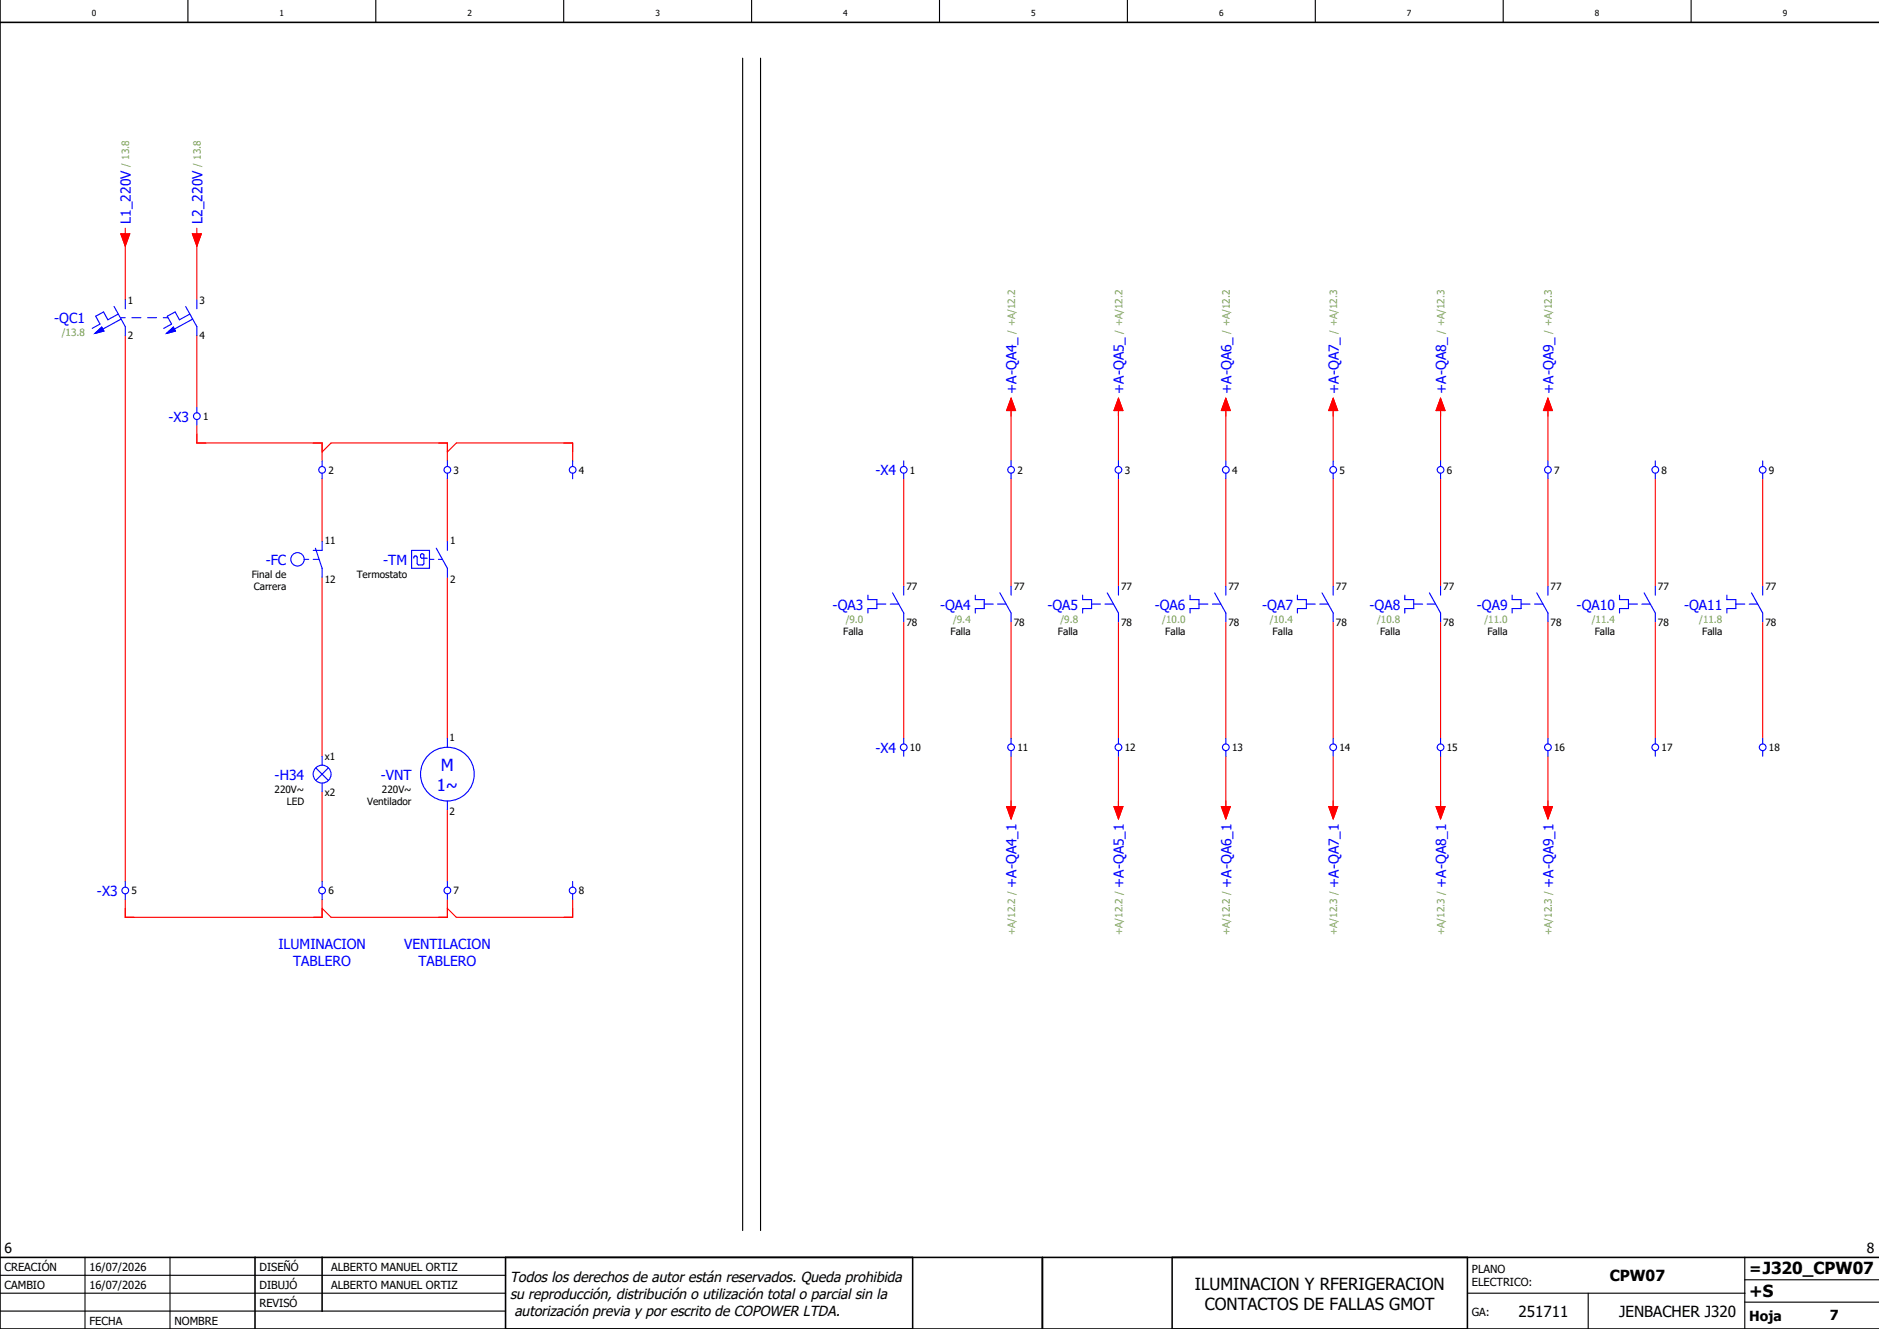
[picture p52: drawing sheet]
<svg xmlns="http://www.w3.org/2000/svg" width="420mm" height="297mm" viewBox="0 0 420 297" stroke-linecap="round" stroke-linejoin="round" font-family="sans-serif">
<defs><g id="words">
<g font-size="3.7" fill="#00f">
<text x="98.6" y="172.2">M</text>
<text x="97.6" y="176.7">1~</text>
</g>
<g font-size="3.7">
<text x="267.1" y="288.2">ILUMINACION Y RFERIGERACION</text>
<text x="269.3" y="292.7">CONTACTOS DE FALLAS GMOT</text>
<text x="391" y="289.8">+S</text>
</g>
<g font-size="3.4">
<text x="359.8" y="286.4">CPW07</text>
<text x="391" y="284.6">=J320_CPW07</text>
<text x="339.4" y="294.4">251711</text>
<text x="361.9" y="294.4">JENBACHER J320</text>
</g>
<g font-size="3.2">
<text x="114" y="286.5">Todos los derechos de autor están reservados. Queda prohibida</text>
<text x="114" y="290.2">su reproducción, distribución o utilización total o parcial sin la</text>
<text x="115" y="294">autorización previa y por escrito de COPOWER LTDA.</text>
</g>
<g font-size="3.1" fill="#00f">
<text x="29.2" y="50" transform="rotate(-90 29.2 50)">L1_220V</text>
<text x="45.2" y="50" transform="rotate(-90 45.2 50)">L2_220V</text>
<text x="12.1" y="72.2">-QC1</text>
<text x="227.2" y="88" transform="rotate(-90 227.2 88)">+A-QA4_</text>
<text x="251.2" y="88" transform="rotate(-90 251.2 88)">+A-QA5_</text>
<text x="275.2" y="88" transform="rotate(-90 275.2 88)">+A-QA6_</text>
<text x="299.2" y="88" transform="rotate(-90 299.2 88)">+A-QA7_</text>
<text x="323.2" y="88" transform="rotate(-90 323.2 88)">+A-QA8_</text>
<text x="347.2" y="88" transform="rotate(-90 347.2 88)">+A-QA9_</text>
<text x="37.7" y="94.2">-X3</text>
<text x="195.7" y="106.2">-X4</text>
<text x="59.4" y="126.2">-FC</text>
<text x="85.7" y="126.2">-TM</text>
<text x="186.1" y="136.2">-QA3</text>
<text x="210.1" y="136.2">-QA4</text>
<text x="234.1" y="136.2">-QA5</text>
<text x="258.1" y="136.2">-QA6</text>
<text x="282.1" y="136.2">-QA7</text>
<text x="306.1" y="136.2">-QA8</text>
<text x="330.1" y="136.2">-QA9</text>
<text x="352.4" y="136.2">-QA10</text>
<text x="376.4" y="136.2">-QA11</text>
<text x="195.7" y="168.2">-X4</text>
<text x="61.4" y="174.2">-H34</text>
<text x="85.1" y="174.2">-VNT</text>
<text x="21.7" y="200.2">-X3</text>
<text x="227.2" y="198.4" transform="rotate(-90 227.2 198.4)">+A-QA4_1</text>
<text x="251.2" y="198.4" transform="rotate(-90 251.2 198.4)">+A-QA5_1</text>
<text x="275.2" y="198.4" transform="rotate(-90 275.2 198.4)">+A-QA6_1</text>
<text x="299.2" y="198.4" transform="rotate(-90 299.2 198.4)">+A-QA7_1</text>
<text x="323.2" y="198.4" transform="rotate(-90 323.2 198.4)">+A-QA8_1</text>
<text x="347.2" y="198.4" transform="rotate(-90 347.2 198.4)">+A-QA9_1</text>
<text x="62.2" y="212.1">ILUMINACION</text>
<text x="65.5" y="215.9">TABLERO</text>
<text x="90.3" y="212.1">VENTILACION</text>
<text x="93.5" y="215.9">TABLERO</text>
</g>
<g font-size="3.1">
<text x="1" y="280">6</text>
<text x="417.3" y="280">8</text>
<text x="391" y="295.2">Hoja</text>
<text x="409" y="295">7</text>
</g>
<g font-size="2.5">
<text x="1" y="284">CREACIÓN</text>
<text x="20" y="284">16/07/2026</text>
<text x="58" y="284">DISEÑÓ</text>
<text x="74" y="284">ALBERTO MANUEL ORTIZ</text>
<text x="329" y="284.5">PLANO</text>
<text x="329" y="287.5">ELECTRICO:</text>
<text x="1" y="288">CAMBIO</text>
<text x="20" y="288">16/07/2026</text>
<text x="58" y="292">REVISÓ</text>
<text x="58" y="288">DIBUJÓ</text>
<text x="74" y="288">ALBERTO MANUEL ORTIZ</text>
<text x="329" y="294">GA:</text>
<text x="20" y="296">FECHA</text>
<text x="39" y="296">NOMBRE</text>
</g>
<g font-size="2.2" fill="#7ca552">
<text x="28.9" y="37.4" transform="rotate(-90 28.9 37.4)">/ 13.8</text>
<text x="44.9" y="37.4" transform="rotate(-90 44.9 37.4)">/ 13.8</text>
<text x="13.8" y="75.1">/13.8</text>
<text x="226.9" y="74.5" transform="rotate(-90 226.9 74.5)">/ +A/12.2</text>
<text x="250.9" y="74.5" transform="rotate(-90 250.9 74.5)">/ +A/12.2</text>
<text x="274.9" y="74.5" transform="rotate(-90 274.9 74.5)">/ +A/12.2</text>
<text x="298.9" y="74.5" transform="rotate(-90 298.9 74.5)">/ +A/12.3</text>
<text x="322.9" y="74.5" transform="rotate(-90 322.9 74.5)">/ +A/12.3</text>
<text x="346.9" y="74.5" transform="rotate(-90 346.9 74.5)">/ +A/12.3</text>
<text x="189" y="139.1">/9.0</text>
<text x="213" y="139.1">/9.4</text>
<text x="237" y="139.1">/9.8</text>
<text x="259.8" y="139.1">/10.0</text>
<text x="283.8" y="139.1">/10.4</text>
<text x="307.8" y="139.1">/10.8</text>
<text x="331.8" y="139.1">/11.0</text>
<text x="355.8" y="139.1">/11.4</text>
<text x="379.8" y="139.1">/11.8</text>
<text x="226.9" y="208.9" transform="rotate(-90 226.9 208.9)">+A/12.2 /</text>
<text x="250.9" y="208.9" transform="rotate(-90 250.9 208.9)">+A/12.2 /</text>
<text x="274.9" y="208.9" transform="rotate(-90 274.9 208.9)">+A/12.2 /</text>
<text x="298.9" y="208.9" transform="rotate(-90 298.9 208.9)">+A/12.3 /</text>
<text x="322.9" y="208.9" transform="rotate(-90 322.9 208.9)">+A/12.3 /</text>
<text x="346.9" y="208.9" transform="rotate(-90 346.9 208.9)">+A/12.3 /</text>
</g>
<g font-size="2.2">
<text x="28.6" y="67.9">1</text>
<text x="44.6" y="67.9">3</text>
<text x="28.6" y="75.8">2</text>
<text x="44.6" y="75.8">4</text>
<text x="45.4" y="93.9">1</text>
<text x="73.4" y="105.9">2</text>
<text x="101.4" y="105.9">3</text>
<text x="129.4" y="105.9">4</text>
<text x="203.4" y="105.9">1</text>
<text x="227.4" y="105.9">2</text>
<text x="251.4" y="105.9">3</text>
<text x="275.4" y="105.9">4</text>
<text x="299.4" y="105.9">5</text>
<text x="323.4" y="105.9">6</text>
<text x="347.4" y="105.9">7</text>
<text x="371.4" y="105.9">8</text>
<text x="395.4" y="105.9">9</text>
<text x="72.6" y="121.5">11</text>
<text x="100.6" y="121.5">1</text>
<text x="56.3" y="129.1">Final de</text>
<text x="56.7" y="131.8">Carrera</text>
<text x="72.6" y="130.2">12</text>
<text x="79.7" y="129.1">Termostato</text>
<text x="100.6" y="130.2">2</text>
<text x="202.6" y="131.9">77</text>
<text x="226.6" y="131.9">77</text>
<text x="250.6" y="131.9">77</text>
<text x="274.6" y="131.9">77</text>
<text x="298.6" y="131.9">77</text>
<text x="322.6" y="131.9">77</text>
<text x="346.6" y="131.9">77</text>
<text x="370.6" y="131.9">77</text>
<text x="394.6" y="131.9">77</text>
<text x="188.5" y="141.8">Falla</text>
<text x="202.6" y="139.8">78</text>
<text x="212.5" y="141.8">Falla</text>
<text x="226.6" y="139.8">78</text>
<text x="236.5" y="141.8">Falla</text>
<text x="250.6" y="139.8">78</text>
<text x="260.5" y="141.8">Falla</text>
<text x="274.6" y="139.8">78</text>
<text x="284.5" y="141.8">Falla</text>
<text x="298.6" y="139.8">78</text>
<text x="308.5" y="141.8">Falla</text>
<text x="322.6" y="139.8">78</text>
<text x="332.5" y="141.8">Falla</text>
<text x="346.6" y="139.8">78</text>
<text x="356.5" y="141.8">Falla</text>
<text x="370.6" y="139.8">78</text>
<text x="380.5" y="141.8">Falla</text>
<text x="394.6" y="139.8">78</text>
<text x="100.5" y="165.5">1</text>
<text x="203.4" y="167.9">10</text>
<text x="227.4" y="167.9">11</text>
<text x="251.4" y="167.9">12</text>
<text x="275.4" y="167.9">13</text>
<text x="299.4" y="167.9">14</text>
<text x="323.4" y="167.9">15</text>
<text x="347.4" y="167.9">16</text>
<text x="371.4" y="167.9">17</text>
<text x="395.4" y="167.9">18</text>
<text x="72.6" y="169.9">x1</text>
<text x="61.4" y="177.1">220V~</text>
<text x="64.1" y="179.8">LED</text>
<text x="72.6" y="177.8">x2</text>
<text x="82" y="179.8">Ventilador</text>
<text x="85.4" y="177.1">220V~</text>
<text x="100.5" y="182.2">2</text>
<text x="29.4" y="199.9">5</text>
<text x="73.4" y="199.9">6</text>
<text x="101.4" y="199.9">7</text>
<text x="129.4" y="199.9">8</text>
</g>
<g font-size="1.9">
<text x="20.5" y="3.6">0</text>
<text x="62.5" y="3.6">1</text>
<text x="104.5" y="3.6">2</text>
<text x="146.5" y="3.6">3</text>
<text x="188.5" y="3.6">4</text>
<text x="230.5" y="3.6">5</text>
<text x="272.5" y="3.6">6</text>
<text x="314.5" y="3.6">7</text>
<text x="356.5" y="3.6">8</text>
<text x="398.5" y="3.6">9</text>
</g>
</g></defs>
<g fill="none" stroke="#000" stroke-width=".25">
<path d="M42 0v5M84 0v5M126 0v5M166 13v262M168 0v5M170 13v262M210 0v5M252 0v5M294 0v5M336 0v5M378 0v5M0 285h113"/>
<path d="M0 293h113M0 289h113M19 281v16M38 281v16M328 289h62M355 289v8M390 291h30M390 281v16M390 286h30"/>
</g>
<path d="M0 5h420M0 0v297h420M0 281h420M57 281v16M72 281v12M113 281v16M204 281v16M233 281v16M262 281v16M328 281v16" fill="none" stroke="#000" stroke-width=".35"/>
<g fill="none" stroke="#f00" stroke-width=".25">
<path d="M27 52.2h2l-1 2.8zM28 51v1.2M28 54v13M43 52.2h2l-1 2.8zM44 51v1.2M44 54v13M28 75v122M44 75v16M44 95v4h28v4M226 91.8v11.2M226 89l1 2.8h-2zM250 91.8v11.2"/>
<path d="M250 89l1 2.8h-2zM274 91.8v11.2M274 89l1 2.8h-2zM298 91.8v11.2M298 89l1 2.8h-2zM322 91.8v11.2M322 89l1 2.8h-2zM346 91.8v11.2M346 89l1 2.8h-2zM72 107v14M72 101l2-2h26v4M100 101l2-2h26v4"/>
<path d="M100 107v14M202 107v24M226 107v24M250 107v24M274 107v24M298 107v24M322 107v24M346 107v24M370 107v24M394 107v24M72 129v40M100 129v36"/>
<path d="M202 139v26M226 139v26M250 139v26M274 139v26M298 139v26M322 139v26M346 139v26M370 139v26M394 139v26M72 177v20M226 169v12M250 169v12"/>
<path d="M274 169v12M298 169v12M322 169v12M346 169v12M100 181v16M225 180.3h2l-1 2.7zM249 180.3h2l-1 2.7zM273 180.3h2l-1 2.7zM297 180.3h2l-1 2.7zM321 180.3h2l-1 2.7zM345 180.3h2l-1 2.7zM28 201v4h44v-4"/>
<path d="M100 201v4h-26l-2-2M128 201v4h-26l-2-2"/>
</g>
<g fill="none" stroke="#00f" stroke-width=".25">
<path d="M21.2 74.5l1.5-1.4 .5 .9zM25.5 68.5l2.5 4.5v2M26.4 70.2l-2.3 1.3-1-1.8-1.7 1 1 1.7-1.8 1M27 71h1M27.1 71.3l-4.1 2.2M28 67v2M29.5 71h2M33 71h2M36.5 71h1M37.2 74.5l1.5-1.4 .5 .9zM41.5 68.5l2.5 4.5v2M42.4 70.2l-2.3 1.3-1-1.8-1.7 1 1 1.7-1.8 1"/>
<path d="M43.1 71.3l-4.1 2.2M44 67v2M44 91v1.2M44 93.7v1.3M72 103v1.3M72 105.8v1.2M100 103v1.3M100 105.8v1.2M128 103v1.3M128 105.8v1.2M202 103v1.3M202 105.8v1.2"/>
<path d="M226 103v1.3M226 105.8v1.2M250 103v1.3M250 105.8v1.2M274 103v1.3M274 105.8v1.2M298 103v1.3M298 105.8v1.2M322 103v1.3M322 105.8v1.2M346 103v1.3M346 105.8v1.2"/>
<path d="M370 103v1.3M370 105.8v1.2M394 103v1.3M394 105.8v1.2M68 125h1M70 125h1.3M70.5 122.5l1.5 4.5v2M72 121v2h-2M92 123h4v4h-4zM92.5 124.7l.2-.4h.3l.3 .2v1.5l.2 .3h1l.3-.3v-2l-.6-.2-.2 .2v.5l.2 .2h1.3M96 125h1M97.5 122.5l2.5 4.5v2"/>
<path d="M98 125h.9M100 121v2M194 133v1h2v2h-2v1M196 135h2M199 135h1.9M199.5 132.5l2.5 4.5v2M202 131v2M218 133v1h2v2h-2v1M220 135h2M223 135h1.9M223.5 132.5l2.5 4.5v2M226 131v2"/>
<path d="M242 133v1h2v2h-2v1M244 135h2M247 135h1.9M247.5 132.5l2.5 4.5v2M250 131v2M266 133v1h2v2h-2v1M268 135h2M271 135h1.9M271.5 132.5l2.5 4.5v2M274 131v2M290 133v1h2v2h-2v1M292 135h2"/>
<path d="M295 135h1.9M295.5 132.5l2.5 4.5v2M298 131v2M314 133v1h2v2h-2v1M316 135h2M319 135h1.9M319.5 132.5l2.5 4.5v2M322 131v2M338 133v1h2v2h-2v1M340 135h2M343 135h1.9M343.5 132.5l2.5 4.5v2"/>
<path d="M346 131v2M362 133v1h2v2h-2v1M364 135h2M367 135h1.9M367.5 132.5l2.5 4.5v2M370 131v2M386 133v1h2v2h-2v1M388 135h2M391 135h1.9M391.5 132.5l2.5 4.5v2M394 131v2M70.6 171.6l2.8 2.8"/>
<path d="M72 169v2M72 175v2M73.4 171.6l-2.8 2.8M100 165v2M100 179v2M202 165v1.3M202 167.8v1.2M226 165v1.3M226 167.8v1.2M250 165v1.3M250 167.8v1.2M274 165v1.3"/>
<path d="M274 167.8v1.2M298 165v1.3M298 167.8v1.2M322 165v1.3M322 167.8v1.2M346 165v1.3M346 167.8v1.2M370 165v1.3M370 167.8v1.2M394 165v1.3M394 167.8v1.2M28 197v1.3"/>
<path d="M28 199.8v1.2M72 197v1.3M72 199.8v1.2M100 197v1.3M100 199.8v1.2M128 197v1.3M128 199.8v1.2"/>
<circle cx="44" cy="93" r=".75"/>
<circle cx="72" cy="105" r=".75"/>
<circle cx="100" cy="105" r=".75"/>
<circle cx="128" cy="105" r=".75"/>
<circle cx="202" cy="105" r=".75"/>
<circle cx="226" cy="105" r=".75"/>
<circle cx="250" cy="105" r=".75"/>
<circle cx="274" cy="105" r=".75"/>
<circle cx="298" cy="105" r=".75"/>
<circle cx="322" cy="105" r=".75"/>
<circle cx="346" cy="105" r=".75"/>
<circle cx="370" cy="105" r=".75"/>
<circle cx="394" cy="105" r=".75"/>
<circle cx="66.5" cy="125" r="1.5"/>
<circle cx="72" cy="173" r="2"/>
<circle cx="100" cy="173" r="6"/>
<circle cx="202" cy="167" r=".75"/>
<circle cx="226" cy="167" r=".75"/>
<circle cx="250" cy="167" r=".75"/>
<circle cx="274" cy="167" r=".75"/>
<circle cx="298" cy="167" r=".75"/>
<circle cx="322" cy="167" r=".75"/>
<circle cx="346" cy="167" r=".75"/>
<circle cx="370" cy="167" r=".75"/>
<circle cx="394" cy="167" r=".75"/>
<circle cx="28" cy="199" r=".75"/>
<circle cx="72" cy="199" r=".75"/>
<circle cx="100" cy="199" r=".75"/>
<circle cx="128" cy="199" r=".75"/>
</g>
<g fill="#00f" stroke="#00f" stroke-width=".22">
<path d="M37.2 74.5l1.5-1.4 .5 .9z"/>
<path d="M21.2 74.5l1.5-1.4 .5 .9z"/>
</g>
<g fill="#f00" stroke="#f00" stroke-width=".22">
<path d="M27 52.2h2l-1 2.8z"/>
<path d="M43 52.2h2l-1 2.8z"/>
<path d="M225 180.3h2l-1 2.7z"/>
<path d="M249 180.3h2l-1 2.7z"/>
<path d="M273 180.3h2l-1 2.7z"/>
<path d="M297 180.3h2l-1 2.7z"/>
<path d="M321 180.3h2l-1 2.7z"/>
<path d="M345 180.3h2l-1 2.7z"/>
<path d="M226 89l1 2.8h-2z"/>
<path d="M250 89l1 2.8h-2z"/>
<path d="M274 89l1 2.8h-2z"/>
<path d="M298 89l1 2.8h-2z"/>
<path d="M322 89l1 2.8h-2z"/>
<path d="M346 89l1 2.8h-2z"/>
</g>
<use href="#words"/>
</svg>
